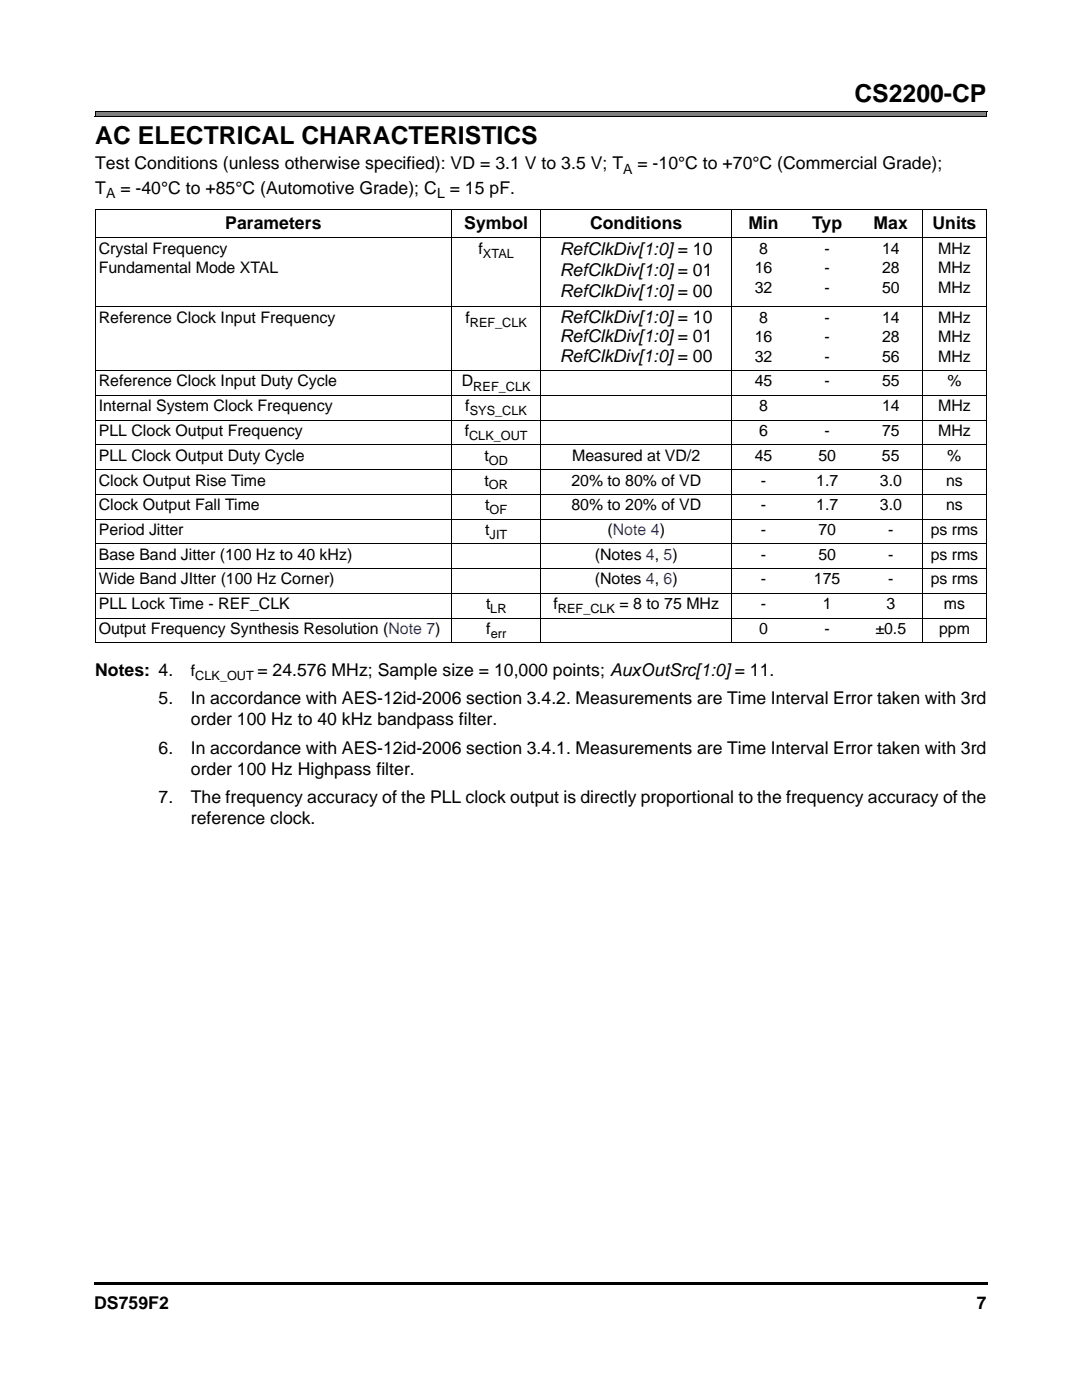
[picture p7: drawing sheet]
<svg xmlns="http://www.w3.org/2000/svg" width="216mm" height="279mm" viewBox="0 0 216 279" stroke-linecap="round" stroke-linejoin="round" font-family="sans-serif">
<defs><g id="words">
<g font-size="4.9">
<text x="170.5" y="20.3">CS2200-CP</text>
<text x="19" y="28.7">AC ELECTRICAL CHARACTERISTICS</text>
</g>
<g font-size="3.5">
<text x="19" y="33.7">Test Conditions (unless otherwise specified): VD = 3.1 V to 3.5 V; T</text>
<text x="127.2" y="33.7">= -10°C to +70°C (Commercial Grade);</text>
<text x="19" y="38.6">T</text>
<text x="24" y="38.6">= -40°C to +85°C (Automotive Grade); C</text>
<text x="89.7" y="38.6">= 15 pF.</text>
<text x="45" y="45.6">Parameters</text>
<text x="92.6" y="45.6">Symbol</text>
<text x="117.7" y="45.6">Conditions</text>
<text x="149.3" y="45.6">Min</text>
<text x="162" y="45.6">Typ</text>
<text x="174.3" y="45.6">Max</text>
<text x="186.1" y="45.6">Units</text>
<text x="111.7" y="50.9">RefClkDiv[1:0] = 10</text>
<text x="111.7" y="55.1">RefClkDiv[1:0] = 01</text>
<text x="111.7" y="59.4">RefClkDiv[1:0] = 00</text>
<text x="111.7" y="64.4">RefClkDiv[1:0] = 10</text>
<text x="111.7" y="68.3">RefClkDiv[1:0] = 01</text>
<text x="111.7" y="72.2">RefClkDiv[1:0] = 00</text>
<text x="19" y="134.9">Notes: 4.</text>
<text x="51.4" y="134.9">= 24.576 MHz; Sample size = 10,000 points; AuxOutSrc[1:0]= 11.</text>
<text x="31.6" y="140.5">5.</text>
<text x="38.1" y="140.5">In accordance with AES-12id-2006 section 3.4.2. Measurements are Time Interval Error taken with 3rd</text>
<text x="38.1" y="144.8">order 100 Hz to 40 kHz bandpass filter.</text>
<text x="31.6" y="150.4">6.</text>
<text x="38.1" y="150.4">In accordance with AES-12id-2006 section 3.4.1. Measurements are Time Interval Error taken with 3rd</text>
<text x="38.1" y="154.6">order 100 Hz Highpass filter.</text>
<text x="31.6" y="160.3">7.</text>
<text x="38.1" y="160.3">The frequency accuracy of the PLL clock output is directly proportional to the frequency accuracy of the</text>
<text x="38.1" y="164.5">reference clock.</text>
<text x="18.8" y="261.2">DS759F2</text>
<text x="194.9" y="261.2">7</text>
</g>
<g font-size="3.2">
<text x="19.7" y="50.7">Crystal Frequency</text>
<text x="95.5" y="50.7">f</text>
<text x="151.5" y="50.7">8</text>
<text x="164.5" y="50.7">-</text>
<text x="176" y="50.7">14</text>
<text x="187.2" y="50.7">MHz</text>
<text x="19.7" y="54.6">Fundamental Mode XTAL</text>
<text x="150.6" y="54.6">16</text>
<text x="150.6" y="58.4">32</text>
<text x="164.5" y="54.6">-</text>
<text x="164.5" y="58.4">-</text>
<text x="176" y="54.6">28</text>
<text x="176" y="58.4">50</text>
<text x="187.2" y="54.6">MHz</text>
<text x="187.2" y="58.4">MHz</text>
<text x="19.7" y="64.4">Reference Clock Input Frequency</text>
<text x="92.9" y="64.4">f</text>
<text x="151.5" y="64.4">8</text>
<text x="164.5" y="64.4">-</text>
<text x="176" y="64.4">14</text>
<text x="187.2" y="64.4">MHz</text>
<text x="150.6" y="68.3">16</text>
<text x="164.5" y="68.3">-</text>
<text x="176" y="68.3">28</text>
<text x="187.2" y="68.3">MHz</text>
<text x="19.7" y="77.1">Reference Clock Input Duty Cycle</text>
<text x="92.2" y="77.1">D</text>
<text x="150.6" y="77.1">45</text>
<text x="150.6" y="72.2">32</text>
<text x="164.5" y="77.1">-</text>
<text x="164.5" y="72.2">-</text>
<text x="176" y="77.1">55</text>
<text x="176" y="72.2">56</text>
<text x="187.2" y="72.2">MHz</text>
<text x="189" y="77.1">%</text>
<text x="19.7" y="82.1">Internal System Clock Frequency</text>
<text x="92.8" y="82.1">f</text>
<text x="151.5" y="82.1">8</text>
<text x="176" y="82.1">14</text>
<text x="187.2" y="82.1">MHz</text>
<text x="19.7" y="87">PLL Clock Output Frequency</text>
<text x="92.7" y="87">f</text>
<text x="151.5" y="87">6</text>
<text x="164.5" y="87">-</text>
<text x="176" y="87">75</text>
<text x="187.2" y="87">MHz</text>
<text x="19.7" y="91.9">PLL Clock Output Duty Cycle</text>
<text x="96.7" y="91.9">t</text>
<text x="114.2" y="91.9">Measured at VD/2</text>
<text x="150.6" y="91.9">45</text>
<text x="163.3" y="91.9">50</text>
<text x="176" y="91.9">55</text>
<text x="189" y="91.9">%</text>
<text x="19.7" y="101.8">Clock Output Fall Time</text>
<text x="19.7" y="96.9">Clock Output Rise Time</text>
<text x="96.7" y="96.9">t</text>
<text x="96.8" y="101.8">t</text>
<text x="114" y="96.9">20% to 80% of VD</text>
<text x="114" y="101.8">80% to 20% of VD</text>
<text x="151.8" y="96.9">-</text>
<text x="151.8" y="101.8">-</text>
<text x="162.9" y="96.9">1.7</text>
<text x="162.9" y="101.8">1.7</text>
<text x="175.6" y="96.9">3.0</text>
<text x="175.6" y="101.8">3.0</text>
<text x="188.8" y="96.9">ns</text>
<text x="188.8" y="101.8">ns</text>
<text x="19.7" y="106.8">Period Jitter</text>
<text x="96.8" y="106.8">t</text>
<text x="121.2" y="106.8">(Note 4)</text>
<text x="151.8" y="106.8">-</text>
<text x="163.3" y="106.8">70</text>
<text x="177.2" y="106.8">-</text>
<text x="185.7" y="106.8">ps rms</text>
<text x="19.7" y="111.7">Base Band Jitter (100 Hz to 40 kHz)</text>
<text x="118.7" y="111.7">(Notes 4, 5)</text>
<text x="151.8" y="111.7">-</text>
<text x="163.3" y="111.7">50</text>
<text x="177.2" y="111.7">-</text>
<text x="185.7" y="111.7">ps rms</text>
<text x="19.7" y="116.6">Wide Band JItter (100 Hz Corner)</text>
<text x="118.7" y="116.6">(Notes 4, 6)</text>
<text x="151.8" y="116.6">-</text>
<text x="162.4" y="116.6">175</text>
<text x="177.2" y="116.6">-</text>
<text x="185.7" y="116.6">ps rms</text>
<text x="19.7" y="121.6">PLL Lock Time - REF_CLK</text>
<text x="97" y="121.6">t</text>
<text x="110.4" y="121.6">f</text>
<text x="123.6" y="121.6">= 8 to 75 MHz</text>
<text x="151.8" y="121.6">-</text>
<text x="164.2" y="121.6">1</text>
<text x="176.9" y="121.6">3</text>
<text x="188.4" y="121.6">ms</text>
<text x="19.7" y="126.5">Output Frequency Synthesis Resolution (Note 7)</text>
<text x="97" y="126.5">f</text>
<text x="151.5" y="126.5">0</text>
<text x="164.5" y="126.5">-</text>
<text x="174.7" y="126.5">±0.5</text>
<text x="187.4" y="126.5">ppm</text>
<text x="38.1" y="134.9">f</text>
</g>
<g font-size="2.8">
<text x="124.3" y="34.6">A</text>
<text x="21.2" y="39.5">A</text>
<text x="87.2" y="39.5">L</text>
</g>
<g font-size="2.5">
<text x="96.4" y="51.5">XTAL</text>
<text x="93.7" y="65.2">REF_CLK</text>
<text x="94.4" y="77.9">REF_CLK</text>
<text x="93.7" y="82.9">SYS_CLK</text>
<text x="93.6" y="87.8">CLK_OUT</text>
<text x="97.6" y="92.8">OD</text>
<text x="97.6" y="97.7">OR</text>
<text x="97.7" y="102.6">OF</text>
<text x="97.7" y="107.6">JIT</text>
<text x="97.8" y="122.4">LR</text>
<text x="111.3" y="122.4">REF_CLK</text>
<text x="97.9" y="127.3">err</text>
<text x="39" y="135.7">CLK_OUT</text>
</g>
</g></defs>
<path d="M19 22.2h177.9v1.1h-177.9z" fill="#808080"/>
<path d="M18.9 23.3h178M19 22.2h178" fill="none" stroke="#000" stroke-width=".2"/>
<path d="M18.9 22.1h.1v1.2h-.1zM196.8 22.2h.2v1.2h-.2zM18.8 255.9h.2v.5h-.2zM19 255.9h178.1v.5h-178.1z" fill="#000"/>
<path d="M18.8 258.8h178v3.4h-178z" fill="#fff"/>
<g fill="none" stroke="#000" stroke-width=".2">
<path d="M18.9 41.9h178M18.9 47.5h178M19 42v86.2M90.1 41.8v86.6M107.9 41.8v86.6M146 41.8v86.6M184.1 41.8v86.6M196.8 42v86.2M18.9 61.3h178M18.9 74h178M18.9 78.9h178M18.9 83.8h178"/>
<path d="M18.9 88.8h178M18.9 93.7h178M18.9 98.7h178M18.9 103.6h178M18.9 108.5h178M18.9 113.5h178M18.9 118.4h178M18.9 123.4h178M18.9 128.3h178"/>
</g>
<use href="#words"/>
</svg>
